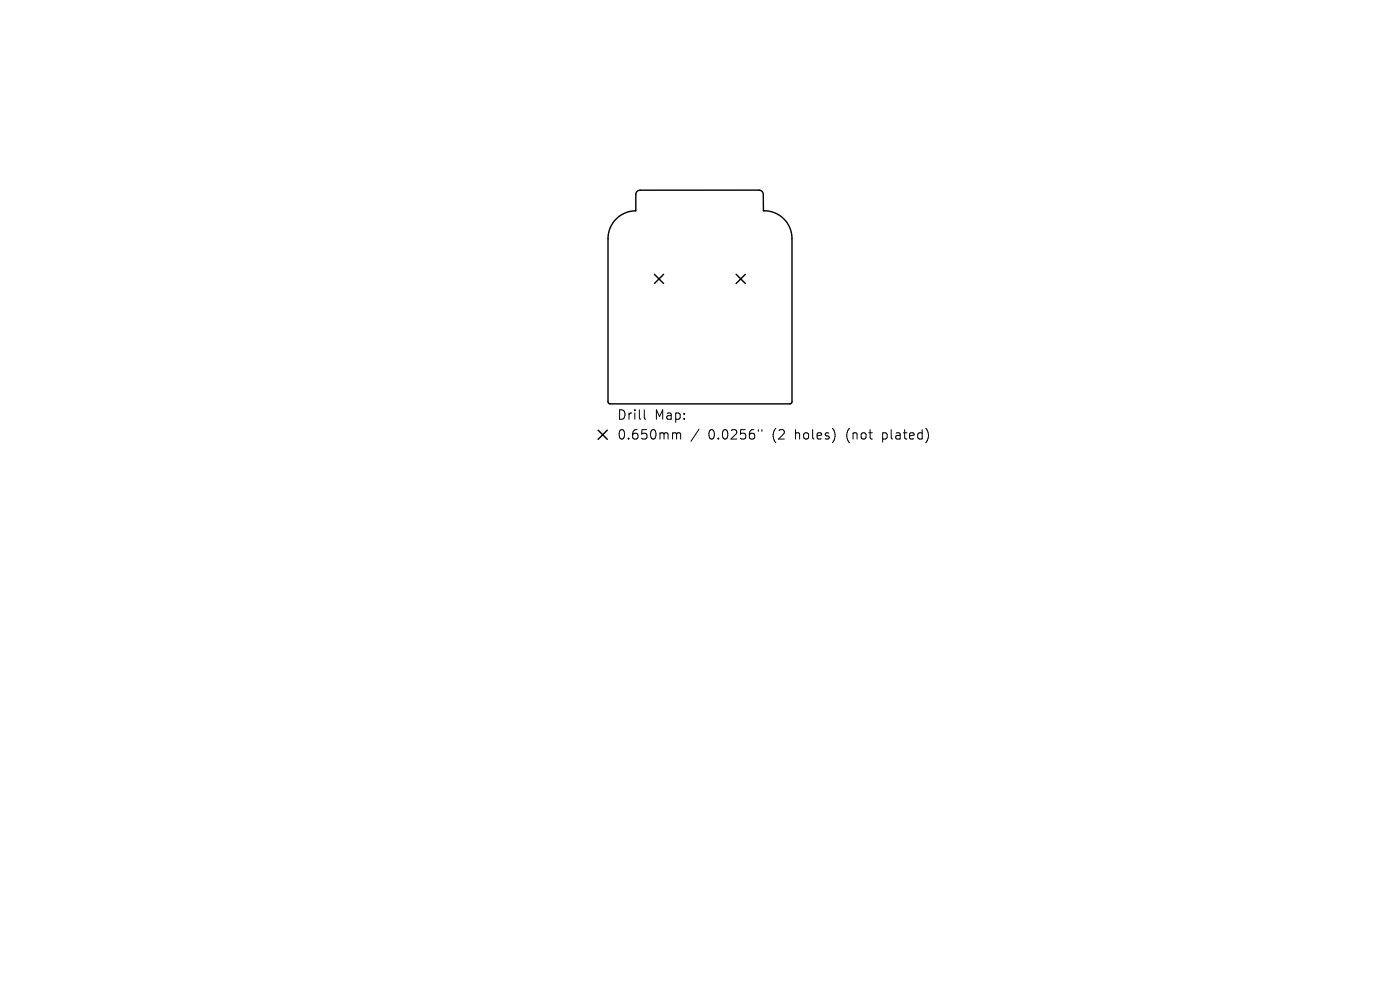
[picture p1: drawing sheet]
<svg xmlns="http://www.w3.org/2000/svg" width="297mm" height="210mm" viewBox="0 0 297 210" stroke-linecap="round" stroke-linejoin="round" font-family="sans-serif">
<defs><g id="words">
<g font-size="2.8">
<text x="130.8" y="89.3">Drill</text>
<text x="138.8" y="89.3">Map:</text>
<text x="130.8" y="93.5">0.650mm</text>
<text x="150.3" y="93.5">0.0256&quot;</text>
<text x="164" y="93.5">(2</text>
<text x="169" y="93.5">holes)</text>
<text x="180" y="93.5">(not</text>
<text x="187.8" y="93.5">plated)</text>
</g>
</g></defs>
<path d="M135.2 40.6l.6-.3h25.2a.91 .91 0 0 1 .9 .9l.1 3.5a5.9 5.9 0 0 1 6 5.9v34.6l-.1 .3-.3 .2-38.5-.1-.1-.4v-34.6a5.9 5.9 0 0 1 5.9-5.9v-3.5zM138.8 58.2l2 1.9M140.8 58.2l-2 1.9M156.2 58.2l1.9 1.9M158.1 58.2l-1.9 1.9M126.9 91.2l1.9 2M128.8 91.2l-1.9 2" fill="none" stroke="#000" stroke-width=".3"/>
<path d="M136.7 86.9v1.8l.3 .2M143 91.8h.3l.2 .3M143.5 92.1l.3-.3 .5 .1 .1 1.2M143.5 92.1v1M148.3 91l-1.7 2.6M160.9 91.1v.4M161.6 91.1v.4" fill="none" stroke="#000" stroke-width=".21"/>
<use href="#words"/>
</svg>
